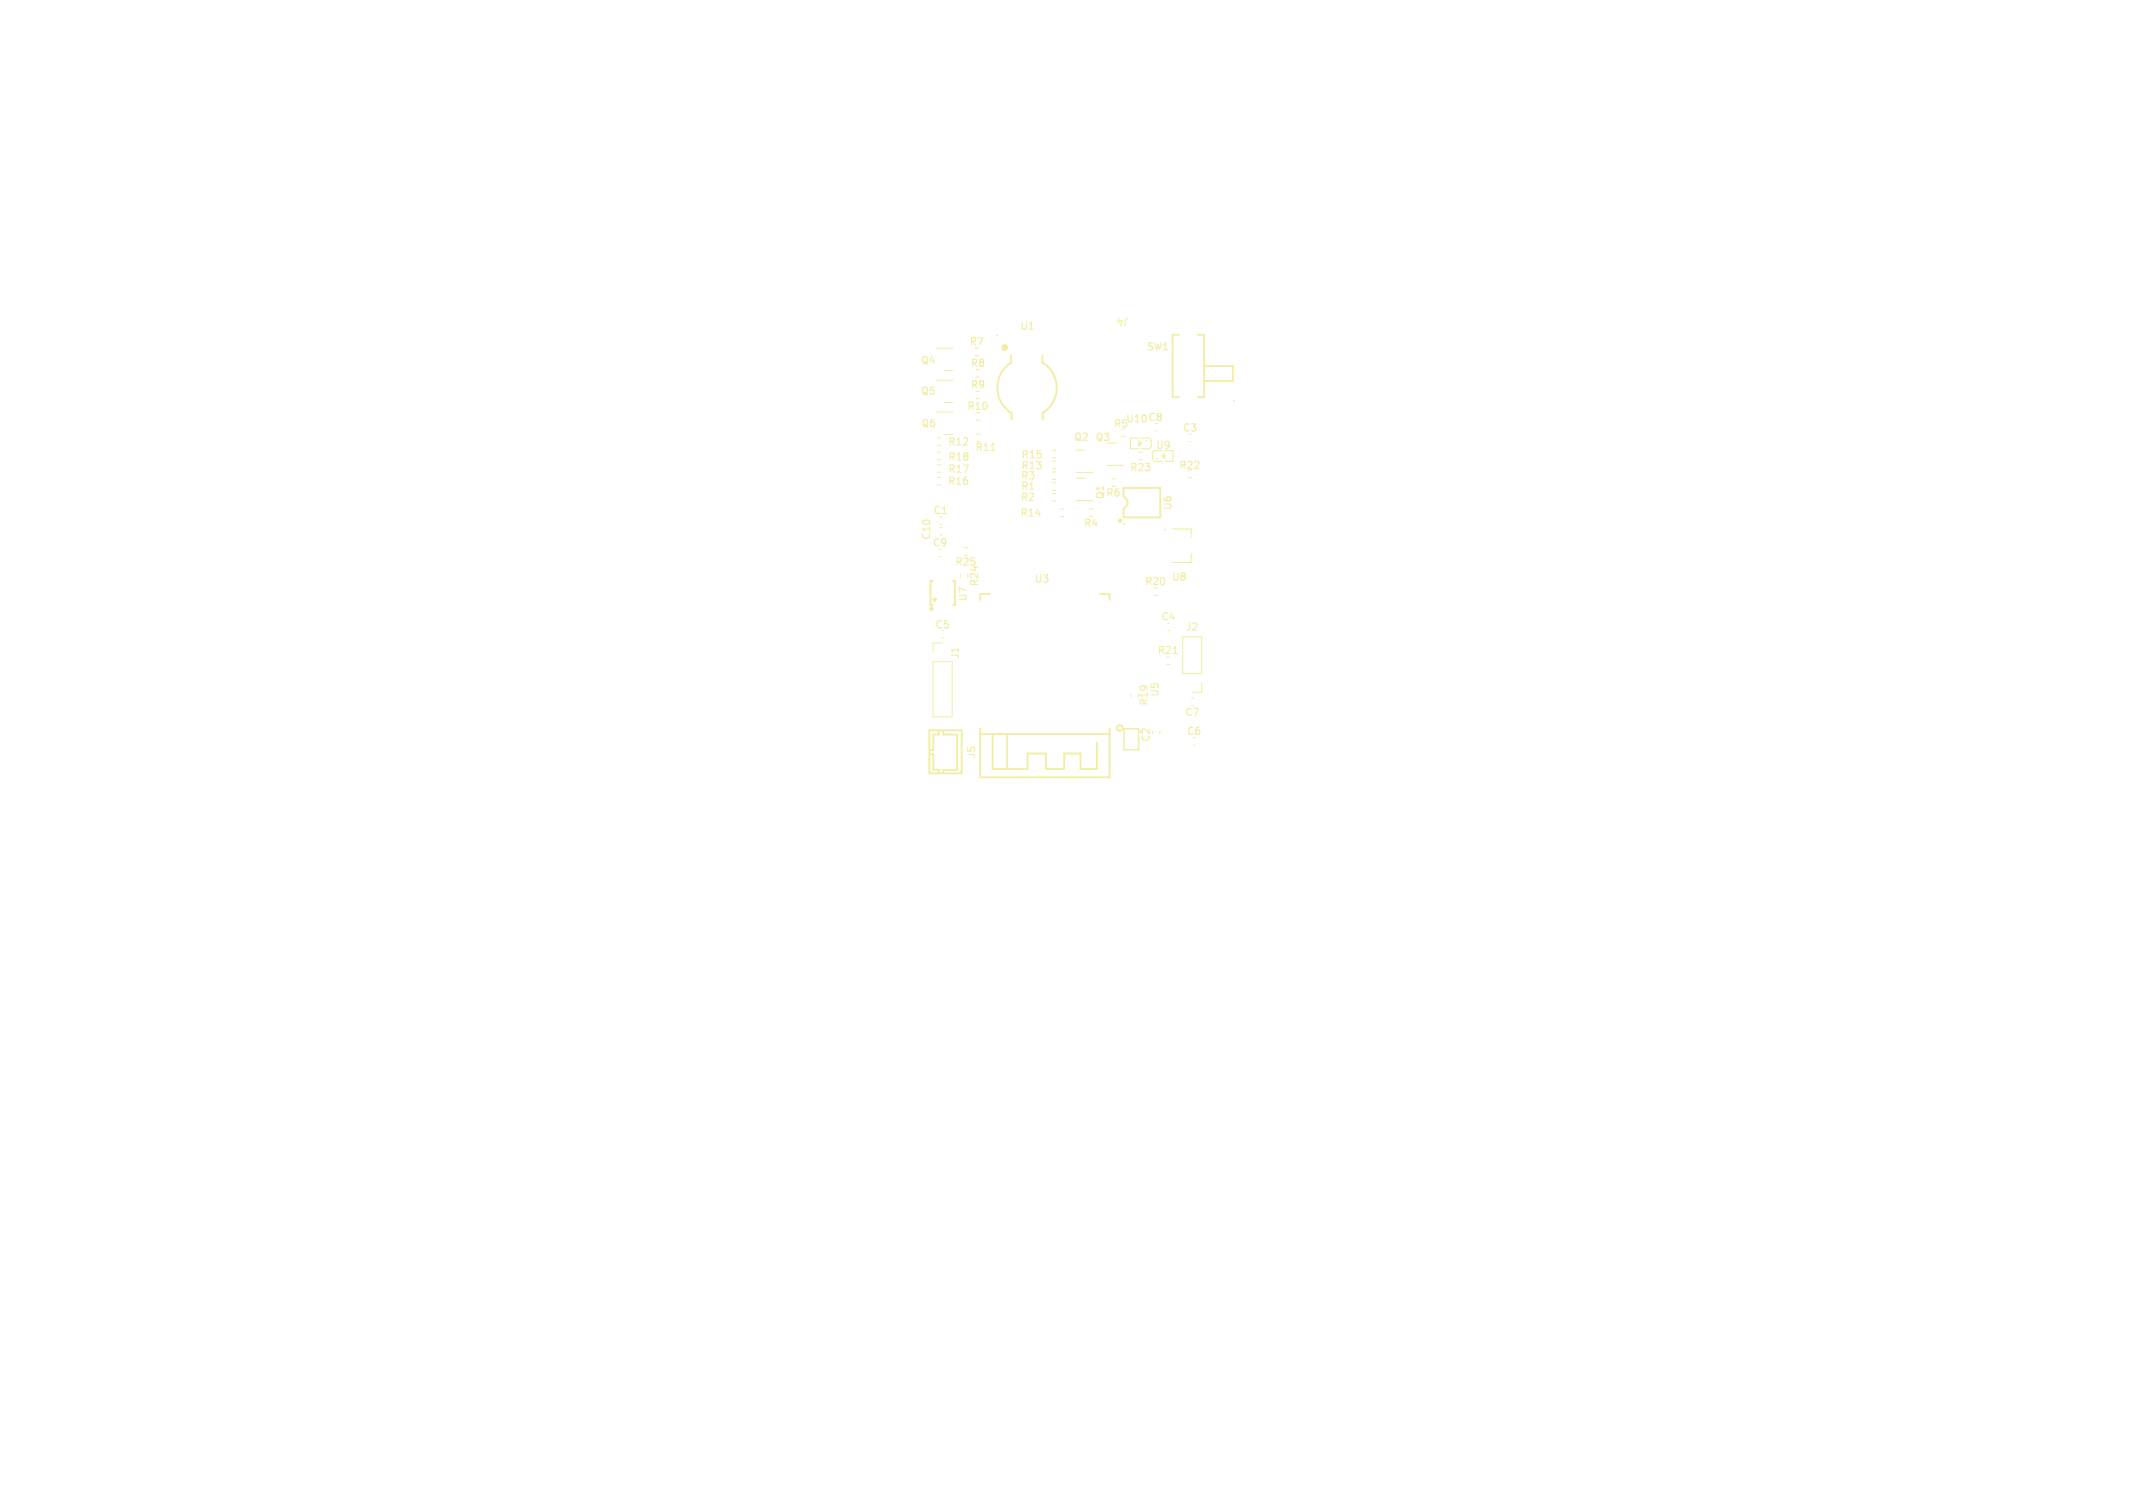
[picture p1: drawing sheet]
<svg xmlns="http://www.w3.org/2000/svg" width="297mm" height="210mm" viewBox="0 0 297 210" stroke-linecap="round" stroke-linejoin="round" font-family="sans-serif">
<defs><g id="words">
<g font-size="1.4" fill="#f2eda1">
<text x="142" y="46.1">U1</text>
<text x="157.3" y="44.1" transform="rotate(-180 157.3 44.1)">J4</text>
<text x="128.1" y="50.9">Q4</text>
<text x="134.9" y="48.3">R7</text>
<text x="135.1" y="51.3">R8</text>
<text x="159.6" y="49">SW1</text>
<text x="128.1" y="55.2">Q5</text>
<text x="128.2" y="59.7">Q6</text>
<text x="134.6" y="57.3">R10</text>
<text x="135.1" y="54.3">R9</text>
<text x="155" y="59.7">R5</text>
<text x="156.7" y="59">U10 C8</text>
<text x="131.9" y="62.2">R12</text>
<text x="131.9" y="64.3">R18</text>
<text x="135.7" y="63">R11</text>
<text x="142.1" y="65.5">R13</text>
<text x="142.1" y="64">R15</text>
<text x="149.4" y="61.6">Q2</text>
<text x="152.5" y="61.6">Q3</text>
<text x="157.2" y="65.8">R23</text>
<text x="160.9" y="62.7">U9</text>
<text x="164.1" y="65.5">R22</text>
<text x="164.6" y="60.3">C3</text>
<text x="129.9" y="71.8">C1</text>
<text x="131.9" y="67.7">R16</text>
<text x="131.9" y="66">R17</text>
<text x="142" y="70">R2</text>
<text x="142.1" y="67">R3</text>
<text x="142.1" y="68.4">R1</text>
<text x="153.9" y="69.4">R6</text>
<text x="153.9" y="69.6" transform="rotate(-90 153.9 69.6)">Q1</text>
<text x="163.3" y="71.1" transform="rotate(-90 163.3 71.1)">U6</text>
<text x="129.7" y="75.3" transform="rotate(-90 129.7 75.3)">C10</text>
<text x="129.8" y="76.3">C9</text>
<text x="142" y="72.1">R14</text>
<text x="150.8" y="73.6">R4</text>
<text x="132.9" y="79">R25</text>
<text x="134.8" y="83.8" transform="rotate(-90 134.8 83.8)">U7</text>
<text x="136.4" y="81.8" transform="rotate(-90 136.4 81.8)">R24</text>
<text x="144" y="81.3">U3</text>
<text x="159.3" y="81.7">R20</text>
<text x="163.1" y="81.1">U8</text>
<text x="130.1" y="87.7">C5</text>
<text x="161.6" y="86.6">C4</text>
<text x="165" y="88">J2</text>
<text x="133.7" y="91.9" transform="rotate(-90 133.7 91.9)">J1</text>
<text x="161.1" y="91.3">R21</text>
<text x="160" y="98.4" transform="rotate(-90 160 98.4)">R19</text>
<text x="161.5" y="97.1" transform="rotate(-90 161.5 97.1)">U5</text>
<text x="164.9" y="99.9">C7</text>
<text x="136" y="105.7" transform="rotate(-90 136 105.7)">J5</text>
<text x="160.3" y="103.4" transform="rotate(-90 160.3 103.4)">C2</text>
<text x="165.2" y="102.5">C6</text>
</g>
</g></defs>
<g fill="none" stroke="#f2eda1" stroke-width=".15">
<path d="M138 62.8h.6M157.4 61h1.2M157.4 61v1.5h1.2M158.6 61.4v.7l.3-.3M158.6 61.8h.3M158.6 61.4h.1M158.6 61.4l.3 .4M158.9 61h1.1l.3 .3v.9l-.3 .3h-1.1M160.8 62.7l-.3 .3v.9l.3 .3h1M161.8 63.5h.4M162.2 63.1v.7l-.4-.3zM162.2 62.7h1.1v1.5"/>
<path d="M162.2 64.2h1.1M163.2 73.7h2.7v1.1M165.9 77.2v1.1h-2.7M163.4 91h.5"/>
</g>
<g fill="none" stroke="#f2eda1" stroke-width=".14">
<path d="M130.4 48.5h2.3M130.4 52.9h2.3M130.4 57.4h2.3M131.4 51.6h1.3M131.4 56.1h1.3M135.8 49.5h.4M135.9 55.5h.5M135.9 52.5h.5M135.9 58.5h.5M130.5 66.5h.5M130.5 67.5h.5M130.5 63h.5"/>
<path d="M130.5 64h.5M130.5 64.7h.5M130.5 65.8h.5M130.5 61h.5M130.5 62h.5M130.8 77.5h.2M130.9 73h.2M130.9 73.5h.3M130.9 74.5h.3M131.4 60.5h1.3M133.7 79.9v.5M134.3 77.3h.4"/>
<path d="M134.3 76.3h.4M134.8 79.9v.5M136 61.5h.5M136 60.5h.5M146.5 69.8h.5M146.5 68.7h.5M146.5 63.8h.5M146.5 62.7h.5M146.5 68.3h.5M146.5 67.2h.5M146.5 66.8h.5M146.5 65.7h.5"/>
<path d="M146.5 65.3h.5M146.5 64.2h.5M147.7 71.9h.4M147.7 70.9h.4M149.9 69.7h2.3M149.9 66.6h1.3M149.9 65.8h2.3M149.9 62.7h1.3M151.7 71.9h.5M151.7 70.9h.5M154.2 64.8h2.3M154.2 61.7h1.3"/>
<path d="M154.8 67.7h.5M154.8 66.7h.5M156.2 60.8h.4M158.6 63h.5M158.6 64h.5M160.9 60h.2M165.4 66.5h.5M165.6 61.5h.3M129.9 92.1h2.7v7.7h-2.7zM131.1 88.8h.3M131.2 89.5h-1.3v1.4M157.5 96.6v.5"/>
<path d="M158.5 96.6v.5M160.7 82.9h.4M162.4 92.5h.5M162.6 87.8h.3M164.7 88.7h2.6v5.1h-2.6zM165.9 98.3h.3M165.9 97.2h.3M167.3 95.1v1.3h-1.3M161.5 101.9v.2M166.1 103.8h.3"/>
<circle cx="158.5" cy="101.6" r=".03"/>
</g>
<path d="M156.5 101.5h2v2.9h-2z" fill="none" stroke="#f2eda1" stroke-width=".2"/>
<g fill="#f2eda1" stroke="#f2eda1" stroke-width=".14">
<circle cx="161.2" cy="63.9" r=".06"/>
<circle cx="138.9" cy="46.7" r=".06"/>
<circle cx="139.9" cy="48.4" r=".4"/>
<circle cx="159.6" cy="61.3" r=".06"/>
<circle cx="171.8" cy="55.8" r=".06"/>
<circle cx="129.8" cy="85.1" r=".06"/>
<circle cx="154.5" cy="108.2" r=".06"/>
<circle cx="162.2" cy="73.8" r=".06"/>
<circle cx="156.5" cy="72.9" r=".06"/>
<circle cx="133.9" cy="107.7" r=".06"/>
</g>
<g fill="none" stroke="#f2eda1" stroke-width=".25">
<path d="M140.8 49.5v1a4.1 4.1 0 0 0 0 7v.9M145.2 49.5v1a4.1 4.1 0 0 1 0 7v.9M164.2 46.6h-.9v8.7h.9M166.8 46.6h.9v8.7h-.9M167.7 51h4v2h-4M156.5 69.2v-1.2h5.1l-.1 4.1h-5.1l.1-1.3M156.5 69.2a.88 .88 0 0 1 .5 .8 .88 .88 0 0 1-.5 .8M129.6 80.9v3.4M129.6 84.3h.1M129.6 84.3h.3M129.9 80.9h-.3M132.7 80.9h.3v3.4h-.3"/>
<path d="M137.8 82.7h-1.3v.9M153.2 82.7h1.3v.9M129.4 101.7h4.5v6h-4.5zM129.4 105h.6v2.2h.7v.5M130.7 101.8v.5h-.7v2.1h-.6M131.4 101.8v.5h1.9v4.9h-1.9v.4M136.5 102.2h18M136.5 101.4v6.8M138.2 102.2v4.9h4.9v-2.2h2.5v2.2h2.6v-2.2h2.3v2.2h2.2v-3.7M140.2 102.2v4.9M154.5 101.4v6.8h-18"/>
<circle cx="156" cy="72.5" r=".17"/>
<circle cx="155.9" cy="101.4" r=".4"/>
</g>
<g fill="none" stroke="#f2eda1" stroke-width=".3">
<circle cx="129.7" cy="84.7" r=".15"/>
<circle cx="130.2" cy="83.5" r=".15"/>
</g>
<use href="#words"/>
</svg>
